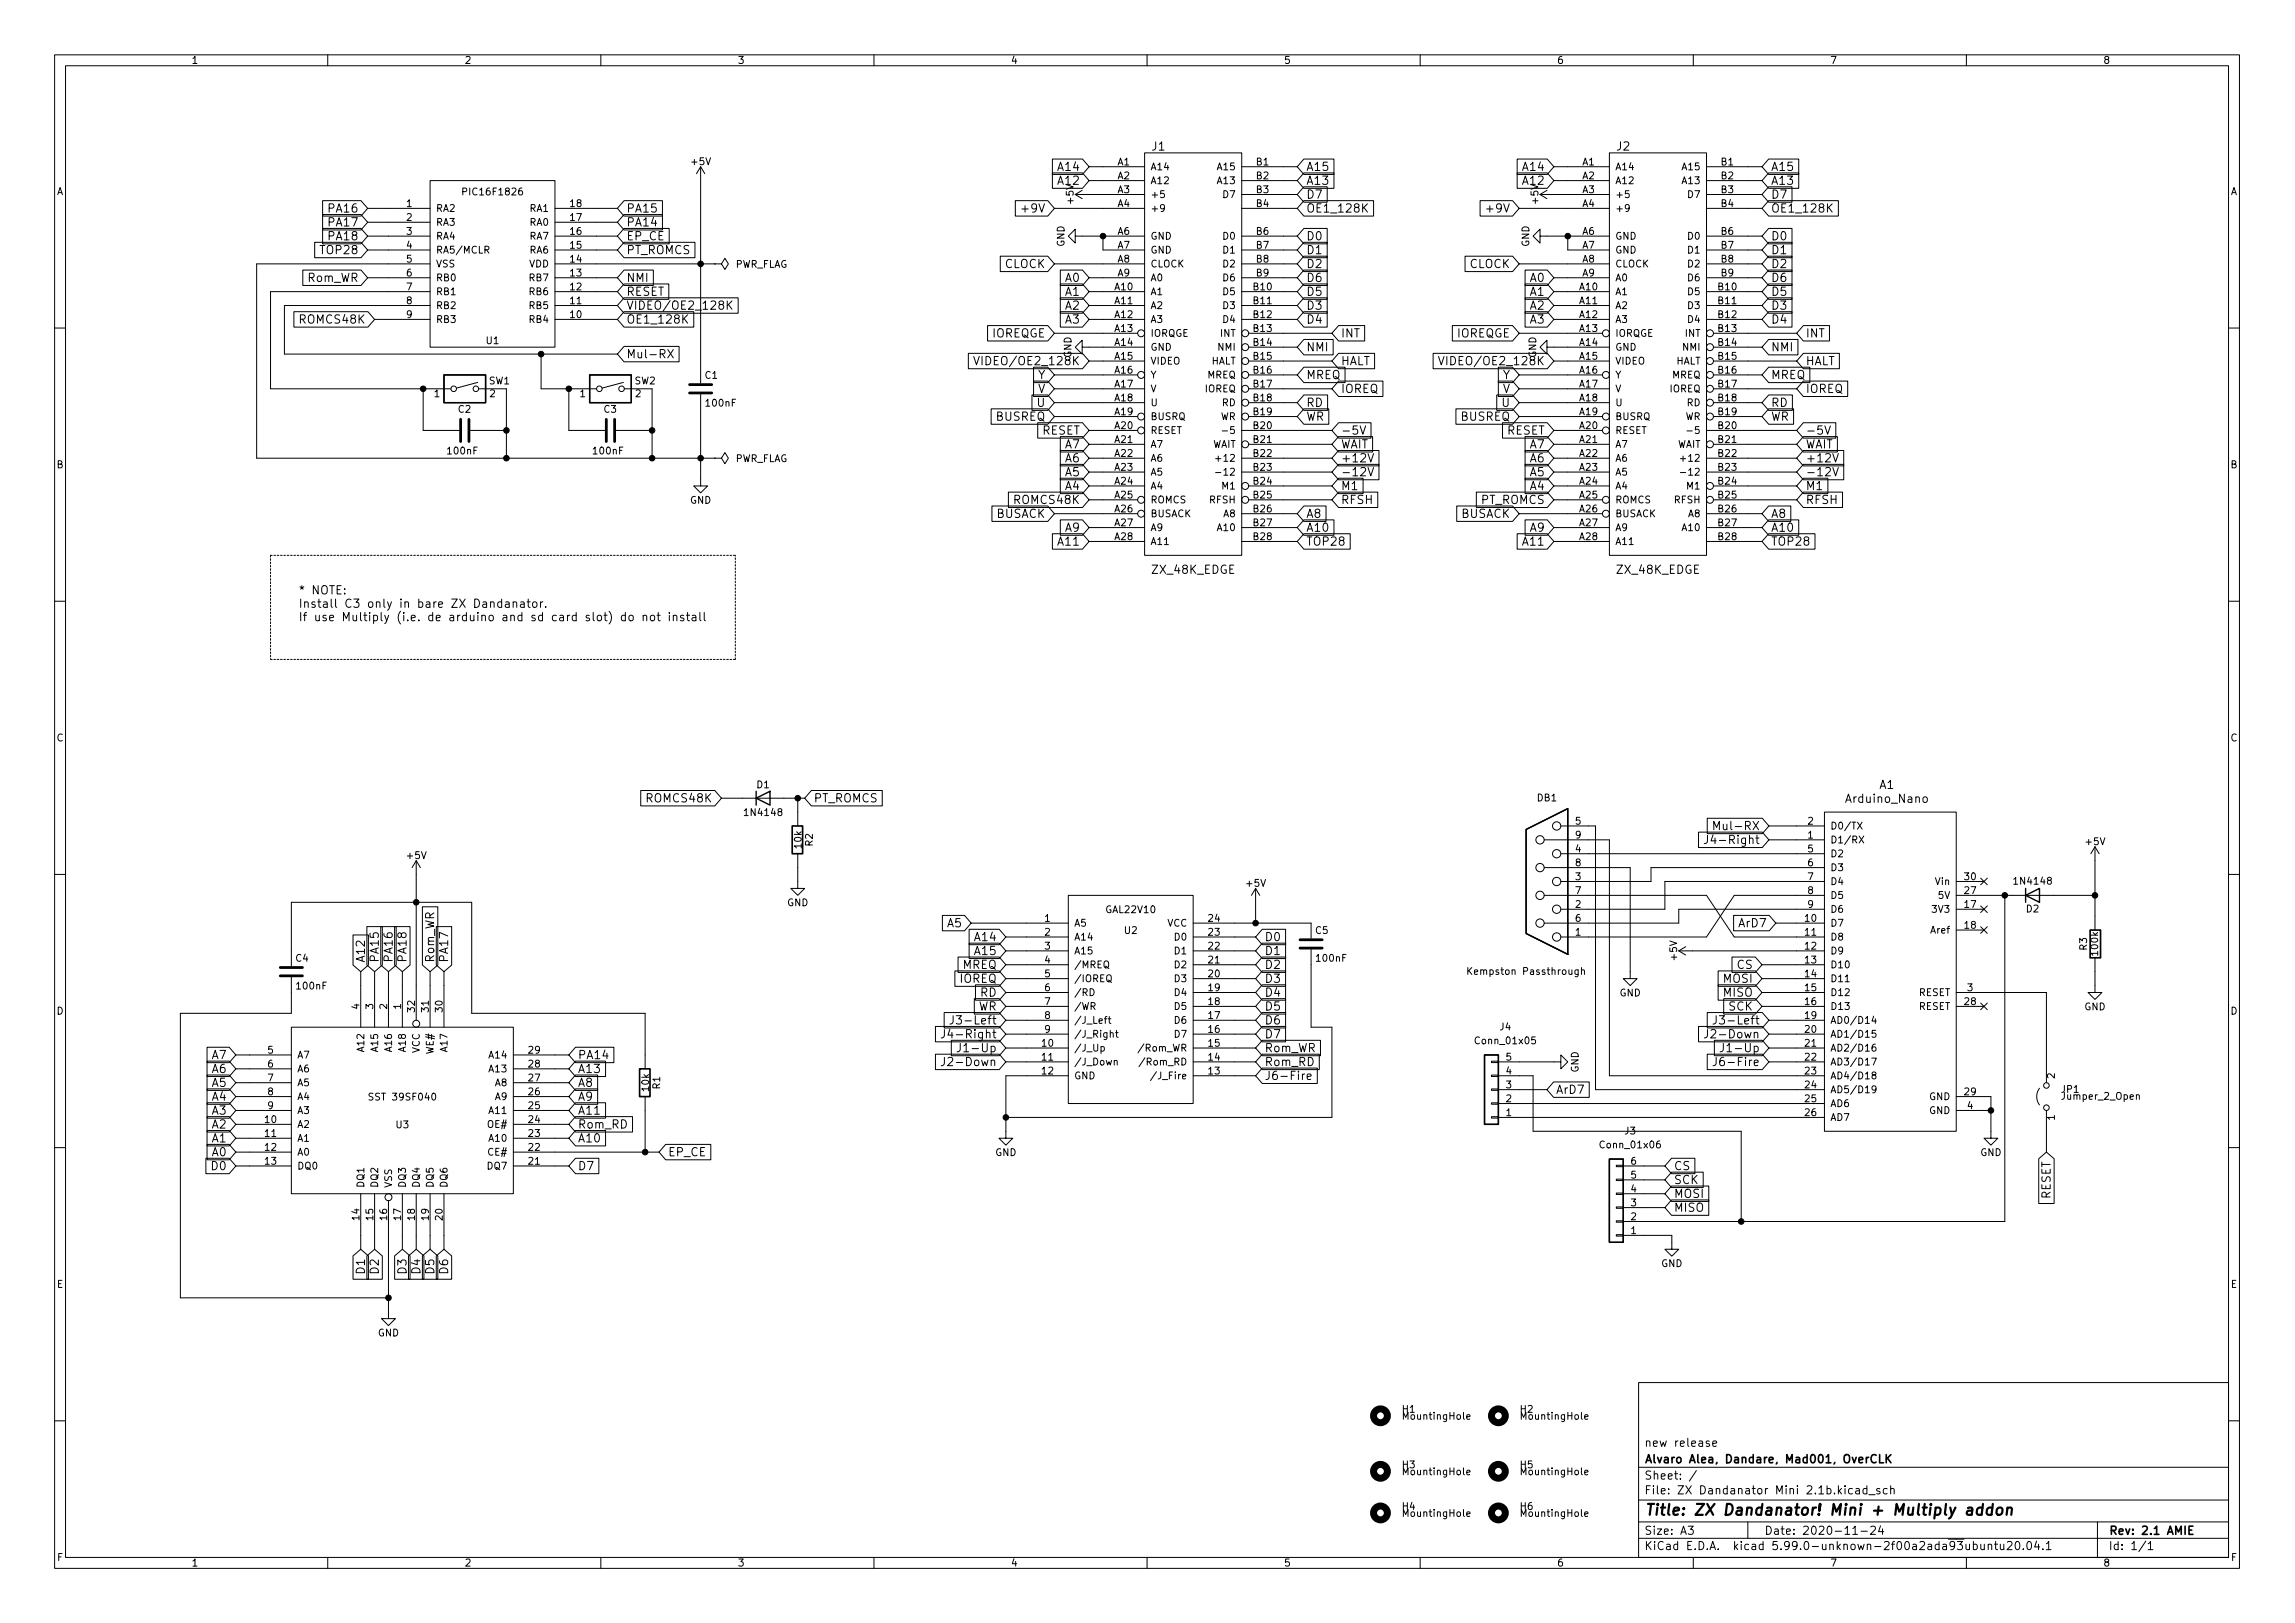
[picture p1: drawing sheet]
<svg xmlns="http://www.w3.org/2000/svg" width="420mm" height="297mm" viewBox="0 0 420 297" stroke-linecap="round" stroke-linejoin="round" font-family="sans-serif">
<defs><g id="words">
<text font-size="2.8" x="301" y="277.3">Title: ZX Dandanator! Mini + Multiply addon</text>
<g font-size="2.1">
<text x="210.9" y="27.5">J1</text>
<text x="296" y="27.5">J2</text>
<text x="193.9" y="31.3">A14</text>
<text x="193.9" y="33.8">A12</text>
<text x="239.1" y="31.3">A15</text>
<text x="239.1" y="33.8">A13</text>
<text x="279" y="31.3">A14</text>
<text x="279" y="33.8">A12</text>
<text x="324.2" y="31.3">A15</text>
<text x="324.2" y="33.8">A13</text>
<text x="60.4" y="41.4">PA17</text>
<text x="60.4" y="38.9">PA16</text>
<text x="114.6" y="41.4">PA14</text>
<text x="114.6" y="38.9">PA15</text>
<text x="187.6" y="38.9">+9V</text>
<text x="239.1" y="36.4">D7</text>
<text x="239.1" y="38.9">OE1_128K</text>
<text x="272.7" y="38.9">+9V</text>
<text x="324.2" y="38.9">OE1_128K</text>
<text x="324.2" y="36.4">D7</text>
<text x="59" y="46.5">TOP28</text>
<text x="60.4" y="44">PA18</text>
<text x="114.6" y="46.5">PT_ROMCS</text>
<text x="114.6" y="44">EP_CE</text>
<text x="239.1" y="46.5">D1</text>
<text x="239.1" y="44">D0</text>
<text x="324.2" y="44">D0</text>
<text x="324.2" y="46.5">D1</text>
<text x="56.3" y="51.6">Rom_WR</text>
<text x="114.6" y="51.6">NMI</text>
<text x="183.9" y="49.1">CLOCK</text>
<text x="195.1" y="51.6">A0</text>
<text x="239.1" y="49.1">D2</text>
<text x="239.1" y="51.6">D6</text>
<text x="269" y="49.1">CLOCK</text>
<text x="280.2" y="51.6">A0</text>
<text x="324.2" y="49.1">D2</text>
<text x="324.2" y="51.6">D6</text>
<text x="55.2" y="59.2">ROMCS48K</text>
<text x="114.6" y="56.7">VIDEO/OE2_128K</text>
<text x="114.6" y="59.2">OE1_128K</text>
<text x="114.6" y="54.1">RESET</text>
<text x="195.1" y="56.7">A2</text>
<text x="195.1" y="59.2">A3</text>
<text x="195.1" y="54.1">A1</text>
<text x="239.1" y="54.1">D5</text>
<text x="239.1" y="56.7">D3</text>
<text x="239.1" y="59.2">D4</text>
<text x="280.2" y="54.1">A1</text>
<text x="280.2" y="56.7">A2</text>
<text x="280.2" y="59.2">A3</text>
<text x="324.2" y="56.7">D3</text>
<text x="324.2" y="59.2">D4</text>
<text x="324.2" y="54.1">D5</text>
<text x="114.6" y="65.6">Mul-RX</text>
<text x="181.5" y="61.8">IOREQGE</text>
<text x="239.1" y="64.3">NMI</text>
<text x="245.4" y="61.8">INT</text>
<text x="266.6" y="61.8">IOREQGE</text>
<text x="324.2" y="64.3">NMI</text>
<text x="330.5" y="61.8">INT</text>
<text x="180.1" y="66.8">VIDEO/OE2_128K</text>
<text x="190" y="71.9">V</text>
<text x="190" y="69.4">Y</text>
<text x="239.1" y="69.4">MREQ</text>
<text x="245.4" y="66.8">HALT</text>
<text x="245.4" y="71.9">IOREQ</text>
<text x="265.2" y="66.8">VIDEO/OE2_128K</text>
<text x="275.1" y="69.4">Y</text>
<text x="275.1" y="71.9">V</text>
<text x="324.2" y="69.4">MREQ</text>
<text x="330.5" y="66.8">HALT</text>
<text x="330.5" y="71.9">IOREQ</text>
<text x="182.4" y="77">BUSREQ</text>
<text x="189.9" y="74.5">U</text>
<text x="239.1" y="77">WR</text>
<text x="239.1" y="74.5">RD</text>
<text x="267.4" y="77">BUSREQ</text>
<text x="275" y="74.5">U</text>
<text x="324.2" y="74.5">RD</text>
<text x="324.2" y="77">WR</text>
<text x="190.7" y="79.5">RESET</text>
<text x="195.1" y="82.1">A7</text>
<text x="245.4" y="79.5">-5V</text>
<text x="245.4" y="82.1">WAIT</text>
<text x="275.8" y="79.5">RESET</text>
<text x="280.2" y="82.1">A7</text>
<text x="330.5" y="82.1">WAIT</text>
<text x="330.5" y="79.5">-5V</text>
<text x="195.1" y="84.6">A6</text>
<text x="195.1" y="87.2">A5</text>
<text x="195.1" y="89.7">A4</text>
<text x="245.4" y="84.6">+12V</text>
<text x="245.4" y="87.2">-12V</text>
<text x="245.4" y="89.7">M1</text>
<text x="280.2" y="89.7">A4</text>
<text x="280.2" y="87.2">A5</text>
<text x="280.2" y="84.6">A6</text>
<text x="330.5" y="84.6">+12V</text>
<text x="330.5" y="87.2">-12V</text>
<text x="330.5" y="89.7">M1</text>
<text x="182.4" y="94.8">BUSACK</text>
<text x="186" y="92.2">ROMCS48K</text>
<text x="239.1" y="94.8">A8</text>
<text x="245.4" y="92.2">RFSH</text>
<text x="267.5" y="94.8">BUSACK</text>
<text x="271.1" y="92.2">PT_ROMCS</text>
<text x="324.2" y="94.8">A8</text>
<text x="330.5" y="92.2">RFSH</text>
<text x="193.9" y="99.9">A11</text>
<text x="195.1" y="97.3">A9</text>
<text x="239.1" y="97.3">A10</text>
<text x="239.1" y="99.9">TOP28</text>
<text x="279" y="99.9">A11</text>
<text x="280.2" y="97.3">A9</text>
<text x="324.2" y="97.3">A10</text>
<text x="324.2" y="99.9">TOP28</text>
<text x="210.9" y="105">ZX_48K_EDGE</text>
<text x="296" y="105">ZX_48K_EDGE</text>
<text x="54.6" y="108.8">* NOTE:</text>
<text x="54.6" y="111.2">Install C3 only in bare ZX Dandanator.</text>
<text x="54.6" y="113.7">If use Multiply (i.e. de arduino and sd card slot) do not install</text>
<text x="118.7" y="146.8">ROMCS48K</text>
<text x="148.9" y="146.8">PT_ROMCS</text>
<text x="338.1" y="146.9">Arduino_Nano</text>
<text x="344.1" y="144.4">A1</text>
<text x="313.8" y="154.5">J4-Right</text>
<text x="314.9" y="151.9">Mul-RX</text>
<text x="173.5" y="169.7">A5</text>
<text x="178.7" y="172.2">A14</text>
<text x="231.5" y="172.2">D0</text>
<text x="318.4" y="169.7">ArD7</text>
<text x="66.8" y="176.2" transform="rotate(-90 66.8 176.2)">A12</text>
<text x="69.3" y="176.2" transform="rotate(-90 69.3 176.2)">PA15</text>
<text x="71.9" y="176.2" transform="rotate(-90 71.9 176.2)">PA16</text>
<text x="74.4" y="176.2" transform="rotate(-90 74.4 176.2)">PA18</text>
<text x="79.5" y="176.2" transform="rotate(-90 79.5 176.2)">Rom_WR</text>
<text x="82" y="176.2" transform="rotate(-90 82 176.2)">PA17</text>
<text x="175.7" y="179.9">IOREQ</text>
<text x="176.2" y="177.3">MREQ</text>
<text x="178.7" y="174.8">A15</text>
<text x="231.5" y="174.8">D1</text>
<text x="231.5" y="179.9">D3</text>
<text x="231.5" y="177.3">D2</text>
<text x="315.6" y="179.9">MOSI</text>
<text x="318" y="177.3">CS</text>
<text x="179" y="184.9">WR</text>
<text x="179.5" y="182.4">RD</text>
<text x="231.5" y="182.4">D4</text>
<text x="231.5" y="184.9">D5</text>
<text x="315.6" y="182.4">MISO</text>
<text x="316.5" y="184.9">SCK</text>
<text x="174.1" y="190">J4-Right</text>
<text x="175.6" y="187.5">J3-Left</text>
<text x="231.5" y="190">D7</text>
<text x="231.5" y="187.5">D6</text>
<text x="313.4" y="190">J2-Down</text>
<text x="315.3" y="187.5">J3-Left</text>
<text x="38.9" y="193.8">A7</text>
<text x="38.9" y="196.4">A6</text>
<text x="105.7" y="193.8">PA14</text>
<text x="105.7" y="196.4">A13</text>
<text x="173.7" y="195.1">J2-Down</text>
<text x="176.7" y="192.6">J1-Up</text>
<text x="231.5" y="197.6">J6-Fire</text>
<text x="231.5" y="195.1">Rom_RD</text>
<text x="231.5" y="192.6">Rom_WR</text>
<text x="315.3" y="195.1">J6-Fire</text>
<text x="316.4" y="192.6">J1-Up</text>
<text x="38.9" y="198.9">A5</text>
<text x="38.9" y="201.5">A4</text>
<text x="38.9" y="204">A3</text>
<text x="105.7" y="201.5">A9</text>
<text x="105.7" y="204">A11</text>
<text x="105.7" y="198.9">A8</text>
<text x="284.8" y="200.2">ArD7</text>
<text x="38.9" y="206.5">A2</text>
<text x="38.9" y="209.1">A1</text>
<text x="105.7" y="206.5">Rom_RD</text>
<text x="105.7" y="209.1">A10</text>
<text x="38.9" y="211.6">A0</text>
<text x="38.9" y="214.2">D0</text>
<text x="105.7" y="214.2">D7</text>
<text x="122.3" y="211.6">EP_CE</text>
<text x="306.4" y="214.2">CS</text>
<text x="306.4" y="216.7">SCK</text>
<text x="306.4" y="221.8">MISO</text>
<text x="306.4" y="219.2">MOSI</text>
<text x="375.4" y="219.5" transform="rotate(-90 375.4 219.5)">RESET</text>
<text x="66.8" y="232.9" transform="rotate(-90 66.8 232.9)">D1</text>
<text x="69.3" y="232.9" transform="rotate(-90 69.3 232.9)">D2</text>
<text x="74.4" y="232.9" transform="rotate(-90 74.4 232.9)">D3</text>
<text x="77" y="232.9" transform="rotate(-90 77 232.9)">D4</text>
<text x="79.5" y="232.9" transform="rotate(-90 79.5 232.9)">D5</text>
<text x="82" y="232.9" transform="rotate(-90 82 232.9)">D6</text>
<text x="301" y="267.8">Alvaro Alea, Dandare, Mad001, OverCLK</text>
<text x="301" y="264.8">new release</text>
<text x="301" y="273.5">File: ZX Dandanator Mini 2.1b.kicad_sch</text>
<text x="301" y="270.8">Sheet: /</text>
<text x="301" y="280.9">Size: A3</text>
<text x="323" y="280.9">Date: 2020-11-24</text>
<text x="386" y="280.9">Rev: 2.1 AMIE</text>
<text x="301" y="283.7">KiCad E.D.A. kicad 5.99.0-unknown-2f00a2ada~93~ubuntu20.04.1</text>
<text x="386" y="283.7">Id: 1/1</text>
</g>
<g font-size="1.8">
<text x="35" y="11.7">1</text>
<text x="85" y="11.7">2</text>
<text x="135" y="11.7">3</text>
<text x="185" y="11.7">4</text>
<text x="235" y="11.7">5</text>
<text x="285" y="11.7">6</text>
<text x="335" y="11.7">7</text>
<text x="385" y="11.7">8</text>
<text x="10.3" y="35.7">A</text>
<text x="85.2" y="35.7">PIC16F1826</text>
<text x="126.7" y="30.2">+5V</text>
<text x="204.6" y="30.3">A1</text>
<text x="204.6" y="32.8">A2</text>
<text x="204.6" y="35.3">A3</text>
<text x="210.6" y="31.2">A14</text>
<text x="210.6" y="33.7">A12</text>
<text x="223.1" y="31.2">A15</text>
<text x="223.1" y="33.7">A13</text>
<text x="230" y="30.3">B1</text>
<text x="230" y="32.8">B2</text>
<text x="230" y="35.3">B3</text>
<text x="289.7" y="30.3">A1</text>
<text x="289.7" y="32.8">A2</text>
<text x="289.7" y="35.3">A3</text>
<text x="295.7" y="31.2">A14</text>
<text x="295.7" y="33.7">A12</text>
<text x="308.2" y="31.2">A15</text>
<text x="308.2" y="33.7">A13</text>
<text x="315.1" y="30.3">B1</text>
<text x="315.1" y="32.8">B2</text>
<text x="315.1" y="35.3">B3</text>
<text x="408.3" y="35.7">A</text>
<text x="74.4" y="37.9">1</text>
<text x="74.4" y="40.4">2</text>
<text x="79.8" y="38.8">RA2</text>
<text x="79.8" y="41.3">RA3</text>
<text x="97" y="41.3">RA0</text>
<text x="97" y="38.8">RA1</text>
<text x="104.4" y="40.4">17</text>
<text x="104.4" y="37.9">18</text>
<text x="196.5" y="37.2" transform="rotate(-90 196.5 37.2)">+5V</text>
<text x="204.6" y="37.9">A4</text>
<text x="210.6" y="36.2">+5</text>
<text x="210.6" y="38.8">+9</text>
<text x="224.1" y="36.2">D7</text>
<text x="230" y="37.9">B4</text>
<text x="281.6" y="37.2" transform="rotate(-90 281.6 37.2)">+5V</text>
<text x="289.7" y="37.9">A4</text>
<text x="295.7" y="36.2">+5</text>
<text x="295.7" y="38.8">+9</text>
<text x="309.1" y="36.2">D7</text>
<text x="315.1" y="37.9">B4</text>
<text x="74.4" y="43">3</text>
<text x="74.4" y="45.5">4</text>
<text x="79.8" y="43.9">RA4</text>
<text x="79.8" y="46.4">RA5/MCLR</text>
<text x="97" y="46.4">RA6</text>
<text x="97" y="43.9">RA7</text>
<text x="104.4" y="45.5">15</text>
<text x="104.4" y="43">16</text>
<text x="194.9" y="45.2" transform="rotate(-90 194.9 45.2)">GND</text>
<text x="204.6" y="43">A6</text>
<text x="204.6" y="45.5">A7</text>
<text x="210.6" y="43.9">GND</text>
<text x="210.6" y="46.4">GND</text>
<text x="224.1" y="43.9">D0</text>
<text x="224.1" y="46.4">D1</text>
<text x="230" y="43">B6</text>
<text x="230" y="45.5">B7</text>
<text x="280" y="45.2" transform="rotate(-90 280 45.2)">GND</text>
<text x="289.7" y="43">A6</text>
<text x="289.7" y="45.5">A7</text>
<text x="295.7" y="43.9">GND</text>
<text x="295.7" y="46.4">GND</text>
<text x="309.1" y="43.9">D0</text>
<text x="309.1" y="46.4">D1</text>
<text x="315.1" y="43">B6</text>
<text x="315.1" y="45.5">B7</text>
<text x="74.4" y="48">5</text>
<text x="74.4" y="50.6">6</text>
<text x="74.4" y="53.1">7</text>
<text x="79.8" y="48.9">VSS</text>
<text x="79.8" y="51.5">RB0</text>
<text x="96.9" y="48.9">VDD</text>
<text x="97" y="51.5">RB7</text>
<text x="104.4" y="53.1">12</text>
<text x="104.4" y="50.6">13</text>
<text x="104.4" y="48">14</text>
<text x="134.5" y="49">PWR_FLAG</text>
<text x="204.1" y="53.1">A10</text>
<text x="204.6" y="48">A8</text>
<text x="204.6" y="50.6">A9</text>
<text x="210.6" y="48.9">CLOCK</text>
<text x="210.6" y="51.5">A0</text>
<text x="224.1" y="48.9">D2</text>
<text x="224.1" y="51.5">D6</text>
<text x="229.5" y="53.1">B10</text>
<text x="230" y="48">B8</text>
<text x="230" y="50.6">B9</text>
<text x="289.2" y="53.1">A10</text>
<text x="289.7" y="48">A8</text>
<text x="289.7" y="50.6">A9</text>
<text x="295.7" y="48.9">CLOCK</text>
<text x="295.7" y="51.5">A0</text>
<text x="309.1" y="48.9">D2</text>
<text x="309.1" y="51.5">D6</text>
<text x="314.6" y="53.1">B10</text>
<text x="315.1" y="48">B8</text>
<text x="315.1" y="50.6">B9</text>
<text x="74.4" y="55.7">8</text>
<text x="74.4" y="58.2">9</text>
<text x="79.8" y="54">RB1</text>
<text x="79.8" y="56.6">RB2</text>
<text x="79.8" y="59.1">RB3</text>
<text x="97" y="59.1">RB4</text>
<text x="97" y="56.6">RB5</text>
<text x="97" y="54">RB6</text>
<text x="104.4" y="58.2">10</text>
<text x="104.4" y="55.7">11</text>
<text x="204.1" y="55.7">A11</text>
<text x="204.1" y="58.2">A12</text>
<text x="210.6" y="54">A1</text>
<text x="210.6" y="56.6">A2</text>
<text x="210.6" y="59.1">A3</text>
<text x="224.1" y="54">D5</text>
<text x="224.1" y="56.6">D3</text>
<text x="224.1" y="59.1">D4</text>
<text x="229.5" y="55.7">B11</text>
<text x="229.5" y="58.2">B12</text>
<text x="289.2" y="55.7">A11</text>
<text x="289.2" y="58.2">A12</text>
<text x="295.7" y="54">A1</text>
<text x="295.7" y="56.6">A2</text>
<text x="295.7" y="59.1">A3</text>
<text x="309.1" y="54">D5</text>
<text x="309.1" y="56.6">D3</text>
<text x="309.1" y="59.1">D4</text>
<text x="314.6" y="55.7">B11</text>
<text x="314.6" y="58.2">B12</text>
<text x="89" y="63">U1</text>
<text x="196.1" y="65.5" transform="rotate(-90 196.1 65.5)">GND</text>
<text x="204.1" y="60.7">A13</text>
<text x="204.1" y="63.3">A14</text>
<text x="204.1" y="65.8">A15</text>
<text x="210.6" y="61.6">IORQGE</text>
<text x="210.6" y="64.2">GND</text>
<text x="223.1" y="64.2">NMI</text>
<text x="223.5" y="61.6">INT</text>
<text x="229.5" y="60.7">B13</text>
<text x="229.5" y="63.3">B14</text>
<text x="229.5" y="65.8">B15</text>
<text x="281.2" y="65.5" transform="rotate(-90 281.2 65.5)">GND</text>
<text x="289.2" y="60.7">A13</text>
<text x="289.2" y="63.3">A14</text>
<text x="289.2" y="65.8">A15</text>
<text x="295.7" y="61.6">IORQGE</text>
<text x="295.7" y="64.2">GND</text>
<text x="308.2" y="64.2">NMI</text>
<text x="308.6" y="61.6">INT</text>
<text x="314.6" y="60.7">B13</text>
<text x="314.6" y="63.3">B14</text>
<text x="314.6" y="65.8">B15</text>
<text x="89.5" y="70.3">SW1</text>
<text x="116.2" y="70.3">SW2</text>
<text x="129.1" y="69.3">C1</text>
<text x="204.1" y="68.4">A16</text>
<text x="204.1" y="70.9">A17</text>
<text x="210.6" y="66.7">VIDEO</text>
<text x="210.6" y="69.3">Y</text>
<text x="210.6" y="71.8">V</text>
<text x="220.6" y="71.8">IOREQ</text>
<text x="221" y="69.3">MREQ</text>
<text x="221.6" y="66.7">HALT</text>
<text x="229.5" y="68.4">B16</text>
<text x="229.5" y="70.9">B17</text>
<text x="289.2" y="68.4">A16</text>
<text x="289.2" y="70.9">A17</text>
<text x="295.7" y="66.7">VIDEO</text>
<text x="295.7" y="69.3">Y</text>
<text x="295.7" y="71.8">V</text>
<text x="305.7" y="71.8">IOREQ</text>
<text x="306.1" y="69.3">MREQ</text>
<text x="306.7" y="66.7">HALT</text>
<text x="314.6" y="68.4">B16</text>
<text x="314.6" y="70.9">B17</text>
<text x="79.5" y="72.7">1</text>
<text x="83.9" y="75.5">C2</text>
<text x="89.7" y="72.7">2</text>
<text x="106.2" y="72.7">1</text>
<text x="110.6" y="75.5">C3</text>
<text x="116.3" y="72.7">2</text>
<text x="129.4" y="74.4">100nF</text>
<text x="204.1" y="73.4">A18</text>
<text x="204.1" y="76">A19</text>
<text x="210.6" y="74.3">U</text>
<text x="210.6" y="76.9">BUSRQ</text>
<text x="223.4" y="76.9">WR</text>
<text x="223.8" y="74.3">RD</text>
<text x="229.5" y="73.4">B18</text>
<text x="229.5" y="76">B19</text>
<text x="289.2" y="73.4">A18</text>
<text x="289.2" y="76">A19</text>
<text x="295.7" y="74.3">U</text>
<text x="295.7" y="76.9">BUSRQ</text>
<text x="308.5" y="76.9">WR</text>
<text x="308.8" y="74.3">RD</text>
<text x="314.6" y="73.4">B18</text>
<text x="314.6" y="76">B19</text>
<text x="82.1" y="83.2">100nF</text>
<text x="108.7" y="83.2">100nF</text>
<text x="204.1" y="78.5">A20</text>
<text x="204.1" y="81.1">A21</text>
<text x="204.1" y="83.6">A22</text>
<text x="210.6" y="79.4">RESET</text>
<text x="210.6" y="82">A7</text>
<text x="221.8" y="82">WAIT</text>
<text x="229.5" y="78.5">B20</text>
<text x="229.5" y="81.1">B21</text>
<text x="229.5" y="83.6">B22</text>
<text x="289.2" y="78.5">A20</text>
<text x="289.2" y="81.1">A21</text>
<text x="289.2" y="83.6">A22</text>
<text x="295.7" y="79.4">RESET</text>
<text x="295.7" y="82">A7</text>
<text x="306.9" y="82">WAIT</text>
<text x="314.6" y="78.5">B20</text>
<text x="314.6" y="81.1">B21</text>
<text x="314.6" y="83.6">B22</text>
<text x="10.3" y="85.7">B</text>
<text x="134.5" y="84.6">PWR_FLAG</text>
<text x="204.1" y="86.1">A23</text>
<text x="204.1" y="88.7">A24</text>
<text x="210.6" y="84.5">A6</text>
<text x="210.6" y="87">A5</text>
<text x="210.6" y="89.6">A4</text>
<text x="223.3" y="84.5">+12</text>
<text x="223.8" y="87">-12</text>
<text x="223.9" y="89.6">M1</text>
<text x="229.5" y="86.1">B23</text>
<text x="229.5" y="88.7">B24</text>
<text x="289.2" y="86.1">A23</text>
<text x="289.2" y="88.7">A24</text>
<text x="295.7" y="84.5">A6</text>
<text x="295.7" y="87">A5</text>
<text x="295.7" y="89.6">A4</text>
<text x="308.4" y="84.5">+12</text>
<text x="308.8" y="87">-12</text>
<text x="308.9" y="89.6">M1</text>
<text x="314.6" y="86.1">B23</text>
<text x="314.6" y="88.7">B24</text>
<text x="408.3" y="85.7">B</text>
<text x="126.3" y="92.2">GND</text>
<text x="204.1" y="91.2">A25</text>
<text x="204.1" y="93.8">A26</text>
<text x="210.6" y="92.1">ROMCS</text>
<text x="210.6" y="94.7">BUSACK</text>
<text x="221.5" y="92.1">RFSH</text>
<text x="224.1" y="94.7">A8</text>
<text x="229.5" y="91.2">B25</text>
<text x="229.5" y="93.8">B26</text>
<text x="289.2" y="91.2">A25</text>
<text x="289.2" y="93.8">A26</text>
<text x="295.7" y="92.1">ROMCS</text>
<text x="295.7" y="94.7">BUSACK</text>
<text x="306.6" y="92.1">RFSH</text>
<text x="309.1" y="94.7">A8</text>
<text x="314.6" y="91.2">B25</text>
<text x="314.6" y="93.8">B26</text>
<text x="204.1" y="96.3">A27</text>
<text x="204.1" y="98.8">A28</text>
<text x="210.6" y="97.2">A9</text>
<text x="210.6" y="99.7">A11</text>
<text x="223.1" y="97.2">A10</text>
<text x="229.5" y="96.3">B27</text>
<text x="229.5" y="98.8">B28</text>
<text x="289.2" y="96.3">A27</text>
<text x="289.2" y="98.8">A28</text>
<text x="295.7" y="97.2">A9</text>
<text x="295.7" y="99.7">A11</text>
<text x="308.2" y="97.2">A10</text>
<text x="314.6" y="96.3">B27</text>
<text x="314.6" y="98.8">B28</text>
<text x="10.3" y="135.7">C</text>
<text x="408.3" y="135.7">C</text>
<text x="136.6" y="149.3">1N4148</text>
<text x="138.6" y="144.3">D1</text>
<text x="281.4" y="146.7">DB1</text>
<text x="146.8" y="155.2" transform="rotate(-90 146.8 155.2)">10k</text>
<text x="148.8" y="154.8" transform="rotate(-90 148.8 154.8)">R2</text>
<text x="288.4" y="156">4</text>
<text x="288.4" y="150.9">5</text>
<text x="288.4" y="153.5">9</text>
<text x="331" y="153.5">1</text>
<text x="331" y="150.9">2</text>
<text x="331" y="156">5</text>
<text x="335" y="154.3">D1/RX</text>
<text x="335" y="151.8">D0/TX</text>
<text x="381.9" y="154.7">+5V</text>
<text x="74.6" y="157.2">+5V</text>
<text x="288.4" y="161.1">3</text>
<text x="288.4" y="158.5">8</text>
<text x="331" y="158.5">6</text>
<text x="331" y="161.1">7</text>
<text x="335" y="156.9">D2</text>
<text x="335" y="159.4">D3</text>
<text x="335" y="162">D4</text>
<text x="354.4" y="162">Vin</text>
<text x="359.7" y="161.1">30</text>
<text x="369" y="161.9">1N4148</text>
<text x="144.1" y="165.8">GND</text>
<text x="202.6" y="167.1">GAL22V10</text>
<text x="228.3" y="162.3">+5V</text>
<text x="288.4" y="166.2">2</text>
<text x="288.4" y="163.6">7</text>
<text x="331" y="163.6">8</text>
<text x="331" y="166.2">9</text>
<text x="335" y="164.5">D5</text>
<text x="335" y="167">D6</text>
<text x="354" y="167">3V3</text>
<text x="355" y="164.5">5V</text>
<text x="359.7" y="166.2">17</text>
<text x="359.7" y="163.6">27</text>
<text x="371" y="167">D2</text>
<text x="191.3" y="168.7">1</text>
<text x="191.3" y="171.2">2</text>
<text x="191.3" y="173.8">3</text>
<text x="196.6" y="169.6">A5</text>
<text x="196.6" y="172.1">A14</text>
<text x="205.9" y="170.9">U2</text>
<text x="213.7" y="169.6">VCC</text>
<text x="215.2" y="172.1">D0</text>
<text x="221.3" y="173.8">22</text>
<text x="221.3" y="171.2">23</text>
<text x="221.3" y="168.7">24</text>
<text x="240.9" y="170.9">C5</text>
<text x="288.4" y="171.2">1</text>
<text x="288.4" y="168.7">6</text>
<text x="330.5" y="168.7">10</text>
<text x="330.5" y="171.2">11</text>
<text x="330.5" y="173.8">12</text>
<text x="335" y="169.6">D7</text>
<text x="335" y="172.1">D8</text>
<text x="353.6" y="170.9">Aref</text>
<text x="359.7" y="170">18</text>
<text x="382.1" y="173.9" transform="rotate(-90 382.1 173.9)">R3</text>
<text x="54.2" y="176">C4</text>
<text x="191.3" y="176.3">4</text>
<text x="191.3" y="178.9">5</text>
<text x="196.6" y="174.7">A15</text>
<text x="196.6" y="177.2">/MREQ</text>
<text x="196.6" y="179.7">/IOREQ</text>
<text x="215.2" y="179.7">D3</text>
<text x="215.2" y="177.2">D2</text>
<text x="215.2" y="174.7">D1</text>
<text x="221.3" y="178.9">20</text>
<text x="221.3" y="176.3">21</text>
<text x="241.1" y="176">100nF</text>
<text x="269.4" y="178.4">Kempston Passthrough</text>
<text x="307" y="175.6" transform="rotate(-90 307 175.6)">+5V</text>
<text x="330.5" y="176.3">13</text>
<text x="330.5" y="178.9">14</text>
<text x="335" y="174.7">D9</text>
<text x="335" y="177.2">D10</text>
<text x="335" y="179.7">D11</text>
<text x="384.1" y="174.7" transform="rotate(-90 384.1 174.7)">100k</text>
<text x="10.3" y="185.7">D</text>
<text x="54.4" y="181.1">100nF</text>
<text x="65.8" y="184.7" transform="rotate(-90 65.8 184.7)">4</text>
<text x="68.3" y="184.7" transform="rotate(-90 68.3 184.7)">3</text>
<text x="70.9" y="184.7" transform="rotate(-90 70.9 184.7)">2</text>
<text x="73.4" y="184.7" transform="rotate(-90 73.4 184.7)">1</text>
<text x="75.9" y="185.2" transform="rotate(-90 75.9 185.2)">32</text>
<text x="78.5" y="185.2" transform="rotate(-90 78.5 185.2)">31</text>
<text x="81" y="185.2" transform="rotate(-90 81 185.2)">30</text>
<text x="191.3" y="181.4">6</text>
<text x="191.3" y="183.9">7</text>
<text x="196.6" y="182.3">/RD</text>
<text x="196.6" y="184.8">/WR</text>
<text x="215.2" y="184.8">D5</text>
<text x="215.2" y="182.3">D4</text>
<text x="221.3" y="183.9">18</text>
<text x="221.3" y="181.4">19</text>
<text x="296.5" y="182.4">GND</text>
<text x="330.5" y="181.4">15</text>
<text x="330.5" y="183.9">16</text>
<text x="335" y="182.3">D12</text>
<text x="335" y="184.8">D13</text>
<text x="351.2" y="182.3">RESET</text>
<text x="351.2" y="184.8">RESET</text>
<text x="359.7" y="183.9">28</text>
<text x="360.2" y="181.4">3</text>
<text x="381.6" y="184.9">GND</text>
<text x="408.3" y="185.7">D</text>
<text x="190.8" y="191.6">10</text>
<text x="191.3" y="186.5">8</text>
<text x="191.3" y="189">9</text>
<text x="196.6" y="187.4">/J_Left</text>
<text x="196.6" y="189.9">/J_Right</text>
<text x="215.2" y="189.9">D7</text>
<text x="215.2" y="187.4">D6</text>
<text x="221.3" y="191.6">15</text>
<text x="221.3" y="189">16</text>
<text x="221.3" y="186.5">17</text>
<text x="270.4" y="191.1">Conn_01x05</text>
<text x="274.6" y="188.6">J4</text>
<text x="330.5" y="189">20</text>
<text x="330.5" y="191.6">21</text>
<text x="330.5" y="186.5">19</text>
<text x="335" y="189.9">AD1/D15</text>
<text x="335" y="187.4">AD0/D14</text>
<text x="49" y="192.8">5</text>
<text x="49" y="195.4">6</text>
<text x="49" y="197.9">7</text>
<text x="54.4" y="193.7">A7</text>
<text x="54.4" y="196.3">A6</text>
<text x="66.7" y="192.3" transform="rotate(-90 66.7 192.3)">A12</text>
<text x="69.2" y="192.3" transform="rotate(-90 69.2 192.3)">A15</text>
<text x="71.8" y="192.3" transform="rotate(-90 71.8 192.3)">A16</text>
<text x="74.3" y="192.3" transform="rotate(-90 74.3 192.3)">A18</text>
<text x="76.8" y="192.7" transform="rotate(-90 76.8 192.7)">VCC</text>
<text x="79.4" y="192.8" transform="rotate(-90 79.4 192.8)">WE#</text>
<text x="81.9" y="192.3" transform="rotate(-90 81.9 192.3)">A17</text>
<text x="89.7" y="196.3">A13</text>
<text x="89.7" y="193.7">A14</text>
<text x="96.8" y="197.9">27</text>
<text x="96.8" y="195.4">28</text>
<text x="96.8" y="192.8">29</text>
<text x="190.8" y="194.1">11</text>
<text x="190.8" y="196.6">12</text>
<text x="196.6" y="192.4">/J_Up</text>
<text x="196.6" y="195">/J_Down</text>
<text x="196.6" y="197.5">GND</text>
<text x="209.1" y="192.4">/Rom_WR</text>
<text x="209.5" y="195">/Rom_RD</text>
<text x="211.7" y="197.5">/J_Fire</text>
<text x="221.3" y="196.6">13</text>
<text x="221.3" y="194.1">14</text>
<text x="275.7" y="196.6">4</text>
<text x="275.7" y="194.1">5</text>
<text x="289" y="196.3" transform="rotate(-90 289 196.3)">GND</text>
<text x="330.5" y="194.1">22</text>
<text x="330.5" y="196.6">23</text>
<text x="335" y="192.4">AD2/D16</text>
<text x="335" y="195">AD3/D17</text>
<text x="335" y="197.5">AD4/D18</text>
<text x="376.2" y="197.4" transform="rotate(-90 376.2 197.4)">2</text>
<text x="49" y="200.4">8</text>
<text x="49" y="203">9</text>
<text x="54.4" y="198.8">A5</text>
<text x="54.4" y="201.3">A4</text>
<text x="54.4" y="203.9">A3</text>
<text x="68.1" y="201.4">SST 39SF040</text>
<text x="89.7" y="203.9">A11</text>
<text x="90.7" y="201.3">A9</text>
<text x="90.7" y="198.8">A8</text>
<text x="96.8" y="203">25</text>
<text x="96.8" y="200.4">26</text>
<text x="118.8" y="199.6" transform="rotate(-90 118.8 199.6)">10k</text>
<text x="120.8" y="199.3" transform="rotate(-90 120.8 199.3)">R1</text>
<text x="275.7" y="201.7">2</text>
<text x="275.7" y="199.2">3</text>
<text x="330.5" y="199.2">24</text>
<text x="330.5" y="201.7">25</text>
<text x="335" y="200.1">AD5/D19</text>
<text x="335" y="202.6">AD6</text>
<text x="353.2" y="203.9">GND</text>
<text x="353.2" y="201.3">GND</text>
<text x="359.7" y="200.4">29</text>
<text x="360.2" y="203">4</text>
<text x="377.4" y="200">JP1</text>
<text x="377.7" y="201.3">Jumper_2_Open</text>
<text x="48.5" y="205.5">10</text>
<text x="48.5" y="208.1">11</text>
<text x="54.4" y="206.4">A2</text>
<text x="54.4" y="209">A1</text>
<text x="72.5" y="206.5">U3</text>
<text x="89.4" y="206.4">OE#</text>
<text x="89.7" y="209">A10</text>
<text x="96.8" y="208.1">23</text>
<text x="96.8" y="205.5">24</text>
<text x="275.7" y="204.3">1</text>
<text x="297.5" y="207.6">J3</text>
<text x="330.5" y="204.3">26</text>
<text x="335" y="205.1">AD7</text>
<text x="376.2" y="205" transform="rotate(-90 376.2 205)">1</text>
<text x="48.5" y="210.6">12</text>
<text x="48.5" y="213.1">13</text>
<text x="54.4" y="211.5">A0</text>
<text x="54.4" y="214">DQ0</text>
<text x="89.3" y="214">DQ7</text>
<text x="89.5" y="211.5">CE#</text>
<text x="96.8" y="213.1">21</text>
<text x="96.8" y="210.6">22</text>
<text x="182.2" y="211.6">GND</text>
<text x="293.2" y="210.2">Conn_01x06</text>
<text x="298.6" y="215.7">5</text>
<text x="298.6" y="213.1">6</text>
<text x="362.5" y="211.6">GND</text>
<text x="66.7" y="217.5" transform="rotate(-90 66.7 217.5)">DQ1</text>
<text x="69.2" y="217.5" transform="rotate(-90 69.2 217.5)">DQ2</text>
<text x="71.8" y="217.5" transform="rotate(-90 71.8 217.5)">VSS</text>
<text x="74.3" y="217.5" transform="rotate(-90 74.3 217.5)">DQ3</text>
<text x="76.8" y="217.5" transform="rotate(-90 76.8 217.5)">DQ4</text>
<text x="79.4" y="217.5" transform="rotate(-90 79.4 217.5)">DQ5</text>
<text x="81.9" y="217.5" transform="rotate(-90 81.9 217.5)">DQ6</text>
<text x="298.6" y="220.8">3</text>
<text x="298.6" y="218.2">4</text>
<text x="65.8" y="223.3" transform="rotate(-90 65.8 223.3)">14</text>
<text x="68.3" y="223.3" transform="rotate(-90 68.3 223.3)">15</text>
<text x="70.9" y="223.3" transform="rotate(-90 70.9 223.3)">16</text>
<text x="73.4" y="223.3" transform="rotate(-90 73.4 223.3)">17</text>
<text x="75.9" y="223.3" transform="rotate(-90 75.9 223.3)">18</text>
<text x="78.5" y="223.3" transform="rotate(-90 78.5 223.3)">19</text>
<text x="81" y="223.3" transform="rotate(-90 81 223.3)">20</text>
<text x="298.6" y="225.8">1</text>
<text x="298.6" y="223.3">2</text>
<text x="304.1" y="231.9">GND</text>
<text x="10.4" y="235.7">E</text>
<text x="408.4" y="235.7">E</text>
<text x="69.2" y="244.6">GND</text>
<text x="256.8" y="258.6">H1</text>
<text x="257.1" y="259.8">MountingHole</text>
<text x="278.3" y="258.6">H2</text>
<text x="278.7" y="259.8">MountingHole</text>
<text x="256.8" y="268.7">H3</text>
<text x="257.1" y="270">MountingHole</text>
<text x="278.3" y="268.7">H5</text>
<text x="278.7" y="270">MountingHole</text>
<text x="256.8" y="276.3">H4</text>
<text x="257.1" y="277.6">MountingHole</text>
<text x="278.3" y="276.3">H6</text>
<text x="278.7" y="277.6">MountingHole</text>
<text x="10.4" y="285.7">F</text>
<text x="35" y="286.7">1</text>
<text x="85" y="286.7">2</text>
<text x="135" y="286.7">3</text>
<text x="185" y="286.7">4</text>
<text x="235" y="286.7">5</text>
<text x="285" y="286.7">6</text>
<text x="335" y="286.7">7</text>
<text x="385" y="286.7">8</text>
<text x="408.4" y="285.7">F</text>
</g>
</g></defs>
<g fill="none" stroke="#000" stroke-width=".18">
<path d="M10 10h400v277h-400zM12 12h396v273h-396zM60 10v2M110 10v2M160 10v2M210 10v2M260 10v2M310 10v2M360 10v2M59.1 39.3h7l1.2 1.4-1.2 1.4h-7zM59.1 36.7h7l1.2 1.4-1.2 1.4h-7zM67.3 38.1h11.4"/>
<path d="M78.7 33.1h22.9v30.4h-22.9zM84.7 35.1l.6-.1 .2-.2-.1-.3-.7-.1v1.3M101.6 38.1h11.4M114.2 39.3h7.1v2.8h-7.1l-1.2-1.4zM114.2 36.7h7.1v2.8h-7.1l-1.2-1.4zM128.3 30.5v39.6M128.3 30.5l-.8 1.3M128.3 30.5l.7 1.3M185.9 36.7h5.9l1.2 1.4-1.2 1.4h-5.9zM192.7 29.1h5.5l1.2 1.4-1.2 1.4h-5.5zM192.7 31.6h5.5l1.2 1.5-1.2 1.4h-5.5zM193 38.1h16.5"/>
<path d="M196.8 35.6h12.7M196.8 35.6l1.3 .8M198.1 34.8l-1.3 .8M199.4 30.5h10.1M199.4 33.1h10.1M209.5 28h17.8v73.6h-17.8zM213.1 34.9h-.6v.6l.1-.1h.5l.1 .2-.1 .5-.2 .1-.4-.1M213.2 38l-.3 .2h-.3l-.1-.2v-.3l.2-.3h.2l.3 .3a.84 .84 0 0 1-.4 1h-.2M227.3 38.1h10.2M227.3 35.6h10.2M227.3 30.5h10.2M227.3 33.1h10.2"/>
<path d="M238.7 34.2h4.3v2.8h-4.3l-1.2-1.4zM238.7 29.1h5.5v2.8h-5.5l-1.2-1.4zM238.7 31.6h5.5v2.9h-5.5l-1.2-1.4zM238.7 36.7h12.8v2.8h-12.8l-1.2-1.4zM249.7 38l.6 .8M250.3 37.3l-.8 .9M271 36.7h5.9l1.2 1.4-1.2 1.4h-5.9zM277.8 29.1h5.5l1.2 1.4-1.2 1.4h-5.5zM277.8 31.6h5.5l1.2 1.5-1.2 1.4h-5.5zM278.1 38.1h16.5M281.9 35.6l1.3 .8M281.9 35.6h12.7"/>
<path d="M283.2 34.8l-1.3 .8M284.5 30.5h10.1M284.5 33.1h10.1M294.6 28h17.8v73.6h-17.8zM298.2 34.9h-.6l-.1 .6 .2-.1h.5l.1 .2-.1 .5-.2 .1-.5-.1M298.3 38l-.3 .2h-.2l-.3-.2v-.3l.3-.3h.2l.3 .3a.85 .85 0 0 1-.4 1h-.2M312.4 38.1h10.2M312.4 35.6h10.2M312.4 30.5h10.2M312.4 33.1h10.2M323.8 36.7h12.8v2.8h-12.8l-1.2-1.4zM323.8 29.1h5.5v2.8h-5.5l-1.2-1.4z"/>
<path d="M323.8 31.6h5.5v2.9h-5.5l-1.2-1.4zM323.8 34.2h4.3v2.8h-4.3l-1.2-1.4zM334.8 38l.6 .8M335.4 37.3l-.8 .9M53.8 57h13.6l1.2 1.5-1.2 1.4h-13.6zM55.4 49.4h10.7l1.2 1.4-1.2 1.4h-10.7zM57.6 44.3h8.5l1.2 1.5-1.2 1.4h-8.5zM59.1 41.8h7l1.2 1.4-1.2 1.4h-7zM67.3 40.7h11.4M67.3 43.2h11.4M67.3 45.8h11.4M67.3 50.8h11.4"/>
<path d="M68.6 58.5h10.1M78.7 53.4h-29.2v17.8h33M78.7 48.3h-31.7v35.6h83.8M78.7 55.9h-26.6v8.9h60.9M88.8 45.7h.6l.1-.2-.1-.3-.6-.1v1.2M89.1 45.7l.4 .6M101.6 40.7h11.4M101.6 43.2h11.4M101.6 45.8h11.4M101.6 48.3h29.2M101.6 50.8h11.4M101.6 53.4h11.4"/>
<path d="M101.6 55.9h11.4M101.6 58.5h11.4M114.2 54.5h20.9v2.8h-20.9l-1.2-1.4zM114.2 57h12.8v2.9h-12.8l-1.2-1.4zM114.2 52h8.2v2.8h-8.2l-1.2-1.4zM114.2 49.4h5.4v2.8h-5.4l-1.2-1.4zM114.2 44.3h13v2.9h-13l-1.2-1.4zM114.2 41.8h8.3v2.8h-8.3l-1.2-1.4zM125.2 58.3l.7 .8M125.9 57.6l-.9 .9M130.8 48.3h1.3l.6-1 .6 1-.6 1-.6-1M130.8 48.3h.1"/>
<path d="M133.1 55.1v1.5M133.4 55.7l.6 .9M134 55.1l-.9 .9M180.8 59.6h11l1.2 1.4-1.2 1.4h-11zM183.1 46.9h8.7l1.2 1.4-1.2 1.4h-8.7zM193 48.3h16.5M194.1 54.5h4.1l1.2 1.4-1.2 1.4h-4.1zM194.1 57h4.1l1.2 1.5-1.2 1.4h-4.1zM194.1 49.4h4.1l1.2 1.4-1.2 1.4h-4.1zM194.1 52h4.1l1.2 1.4-1.2 1.4h-4.1zM196.8 43.2v-1.3l-1.2 1.3 1.2 1.3v-1.3h12.7M199.4 50.8h10.1"/>
<path d="M199.4 53.4h10.1M199.4 55.9h10.1M199.4 58.5h10.1M201.9 43.2v2.6h7.6M227.3 43.2h10.2M227.3 45.8h10.2M227.3 48.3h10.2M227.3 50.8h10.2M227.3 53.4h10.2M227.3 55.9h10.2M227.3 58.5h10.2M238.7 44.3h4.3v2.9h-4.3l-1.2-1.4z"/>
<path d="M238.7 46.9h4.3v2.8h-4.3l-1.2-1.4zM238.7 49.4h4.3v2.8h-4.3l-1.2-1.4zM238.7 52h4.3v2.8h-4.3l-1.2-1.4zM238.7 54.5h4.3v2.8h-4.3l-1.2-1.4zM238.7 57h4.3v2.9h-4.3l-1.2-1.4zM238.7 41.8h4.3v2.8h-4.3l-1.2-1.4zM245.1 59.6h4.7v2.8h-4.7l-1.3-1.4zM265.9 59.6h11l1.2 1.4-1.2 1.4h-11zM268.2 46.9h8.7l1.2 1.4-1.2 1.4h-8.7zM278.1 48.3h16.5M279.2 49.4h4.1l1.2 1.4-1.2 1.4h-4.1zM279.2 52h4.1l1.2 1.4-1.2 1.4h-4.1z"/>
<path d="M279.2 54.5h4.1l1.2 1.4-1.2 1.4h-4.1zM279.2 57h4.1l1.2 1.5-1.2 1.4h-4.1zM281.9 43.2v-1.3l-1.2 1.3 1.2 1.3v-1.3h12.7M284.5 50.8h10.1M284.5 53.4h10.1M284.5 55.9h10.1M284.5 58.5h10.1M287 43.2v2.6h7.6M312.4 43.2h10.2M312.4 45.8h10.2M312.4 48.3h10.2M312.4 50.8h10.2"/>
<path d="M312.4 53.4h10.2M312.4 55.9h10.2M312.4 58.5h10.2M323.8 54.5h4.3v2.8h-4.3l-1.2-1.4zM323.8 57h4.3v2.9h-4.3l-1.2-1.4zM323.8 41.8h4.3v2.8h-4.3l-1.2-1.4zM323.8 44.3h4.3v2.9h-4.3l-1.2-1.4zM323.8 46.9h4.3v2.8h-4.3l-1.2-1.4zM323.8 49.4h4.3v2.8h-4.3l-1.2-1.4zM323.8 52h4.3v2.8h-4.3l-1.2-1.4zM330.1 59.6h4.8v2.8h-4.8l-1.2-1.4zM10 60h2"/>
<path d="M77.5 71.2v7.6h6.6M86.1 78.8h6.6M87.5 70l-3.9 1M87.6 71.2h5.1v12.7M99.1 64.8v6.4h10.1M104.1 71.2v7.6h6.6M112.8 78.8h6.6M114.1 70l-3.9 1M114.2 63.4h10.1v2.8h-10.1l-1.2-1.4zM114.3 71.2h5.1v12.7M122.3 64l1 1.5M123.3 64l-1 1.5"/>
<path d="M128.3 72.2v16.7h1.2l-1.2 1.3-1.3-1.3h1.3M177.3 64.7h20.9l1.2 1.4-1.2 1.4h-20.9zM178.3 65.2l.5 1.6 .5-1.6M181.5 74.8h10.3l1.2 1.4-1.2 1.4h-10.3zM188.9 72.3h2.9l1.2 1.4-1.2 1.4h-2.9zM189.2 69.7h2.6l1.2 1.5-1.2 1.4h-2.6zM189.2 67.2h2.6l1.2 1.4-1.2 1.4h-2.6zM190 77.4h8.2l1.2 1.4-1.2 1.4h-8.2zM193 71.2h16.5M193 61h15.3M193 68.6h15.3M193 73.7h16.5"/>
<path d="M193 76.2h15.3M194.1 79.9h4.1l1.2 1.4-1.2 1.4h-4.1zM198.1 63.5v-1.2l-1.3 1.2 1.3 1.3v-1.3h11.4M199.4 78.8h8.9M199.4 66.1h10.1M223.8 78.9h.9M225.9 78.1h-.6v.6l.2-.1h.4l.1 .2-.1 .4-.1 .2-.5-.2M227.3 78.8h16.5M228.6 71.2h15.2M228.6 61h15.2M228.6 63.5h8.9M228.6 66.1h15.2"/>
<path d="M228.6 68.6h8.9M228.6 73.7h8.9M228.6 76.2h8.9M238.7 67.2h7.5v2.8h-7.5l-1.2-1.4zM238.7 62.1h5.4v2.8h-5.4l-1.2-1.4zM238.7 74.8h4.6v2.8h-4.6l-1.2-1.4zM238.7 72.3h4.4v2.8h-4.4l-1.2-1.4zM245.1 64.7h6.6v2.8h-6.6l-1.3-1.4zM245.1 69.7h8.1v2.9h-8.1l-1.3-1.4zM245.1 77.4h5.9v2.8h-5.9l-1.3-1.4zM245.1 79.9h6.2v2.8h-6.2l-1.3-1.4zM249 77.9l.5 1.6 .5-1.6"/>
<path d="M262.4 64.7h20.9l1.2 1.4-1.2 1.4h-20.9zM263.4 65.2l.5 1.6 .5-1.6M266.5 74.8h10.4l1.2 1.4-1.2 1.4h-10.4zM274 72.3h2.9l1.2 1.4-1.2 1.4h-2.9zM274.3 67.2h2.6l1.2 1.4-1.2 1.4h-2.6zM274.3 69.7h2.6l1.2 1.5-1.2 1.4h-2.6zM275.1 77.4h8.2l1.2 1.4-1.2 1.4h-8.2zM278.1 71.2h16.5M278.1 61h15.3M278.1 68.6h15.3M278.1 73.7h16.5M278.1 76.2h15.3"/>
<path d="M279.2 79.9h4.1l1.2 1.4-1.2 1.4h-4.1zM283.2 63.5v-1.2l-1.3 1.2 1.3 1.3v-1.3h11.4M284.5 78.8h8.9M284.5 66.1h10.1M308.8 78.9h1M311 78.1h-.6v.6l.1-.1h.5l.1 .2-.1 .4-.2 .2-.4-.2M312.4 78.8h16.5M313.7 71.2h15.2M313.7 61h15.2M313.7 63.5h8.9M313.7 66.1h15.2M313.7 68.6h8.9"/>
<path d="M313.7 73.7h8.9M313.7 76.2h8.9M323.8 72.3h4.3v2.8h-4.3l-1.2-1.4zM323.8 74.8h4.6v2.8h-4.6l-1.2-1.4zM323.8 62.1h5.4v2.8h-5.4l-1.2-1.4zM323.8 67.2h7.5v2.8h-7.5l-1.2-1.4zM330.1 79.9h6.3v2.8h-6.3l-1.2-1.4zM330.1 77.4h6v2.8h-6l-1.2-1.4zM330.1 64.7h6.6v2.8h-6.6l-1.2-1.4zM330.1 69.7h8.2v2.9h-8.2l-1.2-1.4zM334.1 77.9l.5 1.6 .5-1.6M408 60h2"/>
<path d="M130.8 83.9h1.3l.6-1.1 .6 1.1-.6 1-.6-1M130.8 83.9h.1M181.6 92.6h10.2l1.2 1.4-1.2 1.4h-10.2zM184.6 90.1h13.6l1.2 1.4-1.2 1.4h-13.6zM192.7 97.7h5.5l1.2 1.4-1.2 1.4h-5.5zM193 94h15.3M194.1 82.4h4.1l1.2 1.5-1.2 1.4h-4.1zM194.1 85h4.1l1.2 1.4-1.2 1.4h-4.1zM194.1 87.5h4.1l1.2 1.4-1.2 1.4h-4.1zM194.1 95.1h4.1l1.2 1.5-1.2 1.4h-4.1zM199.4 81.3h10.1M199.4 83.9h10.1"/>
<path d="M199.4 86.4h10.1M199.4 88.9h10.1M199.4 91.5h8.9M199.4 96.6h10.1M199.4 99.1h10.1M222.5 83.9h1M222.5 86.5h1M227.3 83.9h16.5M227.3 86.4h16.5M227.3 94h10.2M227.3 96.6h10.2M227.3 99.1h10.2"/>
<path d="M228.6 81.3h15.2M228.6 88.9h15.2M228.6 91.5h15.2M238.7 92.6h4.1v2.8h-4.1l-1.2-1.4zM238.7 95.1h5.5v2.9h-5.5l-1.2-1.4zM238.7 97.7h8.5v2.8h-8.5l-1.2-1.4zM245.1 82.4h7.4v2.9h-7.4l-1.3-1.4zM245.1 85h7.4v2.8h-7.4l-1.3-1.4zM245.1 87.5h4.4v2.8h-4.4l-1.3-1.4zM245.1 90.1h7.1v2.8h-7.1l-1.3-1.4zM250.5 83l.5 1.5 .5-1.5M250.5 85.6l.5 1.5 .5-1.5"/>
<path d="M266.7 92.6h10.2l1.2 1.4-1.2 1.4h-10.2zM270.3 90.1h13l1.2 1.4-1.2 1.4h-13zM277.8 97.7h5.5l1.2 1.4-1.2 1.4h-5.5zM278.1 94h15.3M279.2 95.1h4.1l1.2 1.5-1.2 1.4h-4.1zM279.2 87.5h4.1l1.2 1.4-1.2 1.4h-4.1zM279.2 85h4.1l1.2 1.4-1.2 1.4h-4.1zM279.2 82.4h4.1l1.2 1.5-1.2 1.4h-4.1zM284.5 81.3h10.1M284.5 83.9h10.1M284.5 86.4h10.1M284.5 88.9h10.1"/>
<path d="M284.5 91.5h8.9M284.5 96.6h10.1M284.5 99.1h10.1M307.6 83.9h1M307.6 86.5h1M312.4 83.9h16.5M312.4 86.4h16.5M312.4 94h10.2M312.4 96.6h10.2M312.4 99.1h10.2M313.7 81.3h15.2M313.7 88.9h15.2"/>
<path d="M313.7 91.5h15.2M323.8 95.1h5.5v2.9h-5.5l-1.2-1.4zM323.8 97.7h8.5v2.8h-8.5l-1.2-1.4zM323.8 92.6h4.1v2.8h-4.1l-1.2-1.4zM330.1 82.4h7.4v2.9h-7.4l-1.2-1.4zM330.1 85h7.4v2.8h-7.4l-1.2-1.4zM330.1 87.5h4.5v2.8h-4.5l-1.2-1.4zM330.1 90.1h7.2v2.8h-7.2l-1.2-1.4zM335.5 83l.5 1.5 .6-1.5M335.5 85.6l.5 1.5 .6-1.5M10 110h2M63.1 108.6v.1"/>
<path d="M63.1 107.8v.1M91.8 110.2l-.4-.1-.3 .3v.5l.2 .2h.5M91.8 109.6v1.6M92.6 110.2h.5l.1 1M93.2 110.5l-.5 .1a.3 .3 0 0 0-.2 .3 .3 .3 0 0 0 .2 .3l.5-.1M93.9 110.3l.3-.2 .3 .1 .1 1M93.9 110.1v1.1M95.3 110.2h.6l.1 1M96 110.5l-.5 .1a.3 .3 0 0 0-.3 .3 .3 .3 0 0 0 .3 .3l.5-.1M96.5 110.1h.6M96.7 109.6v1.3l.4 .3M97.6 110.2l.4-.1 .3 .3v.5l-.3 .3-.4-.1-.1-.2v-.5z"/>
<path d="M99 110.1v1.1M99.4 110.1l-.3 .1-.1 .2M99.9 111v.2M111.5 111.9a1.75 1.75 0 0 1 0 2.3M114.5 112.7l-.5-.1-.2 .3v.4l.1 .2h.6M114.5 112.1v1.5M115.2 112.7l.2-.1 .5 .1v.6l-.1 .2-.4 .1-.2-.1zM117.8 112.7l.2-.1 .3 .1 .1 .9M117.8 112.6v1M119.1 112.7l.2-.1 .5 .1 .1 .6-.2 .2-.4 .1-.2-.1zM120.3 112.6h.6M120.5 112.1v1.3l.4 .2"/>
<path d="M122.5 112.1v.1M122.5 112.6v1M123.3 112.7l.2-.1 .3 .1 .1 .9M123.3 112.6v1M125.2 112.7l-.4-.1-.2 .2v.2l.6 .2v.3h-.6M125.7 112.6h.5M125.9 112.1v1.3l.3 .2M126.7 112.7h.6l.1 .9M127.4 113h-.5a.3 .3 0 0 0-.2 .3 .3 .3 0 0 0 .2 .3l.5-.1M128.1 112.1v1.3l.2 .2M128.9 112.1v1.3l.2 .2M408 110h2"/>
<path d="M76.2 157.5l-.8 1.3M76.2 157.5v29.2M76.2 157.5l.8 1.3M117.3 144.7h13.6l1.2 1.4-1.2 1.4h-13.6zM132.1 146.1h15.2M146 156.2v6.4h1.3l-1.3 1.3-1.2-1.3h1.2M146 146.1v5.1M148.5 144.7h13v2.8h-13l-1.2-1.4zM282.7 158.8h15.7v20.3h-1.2l1.2 1.3 1.3-1.3h-1.3M282.7 153.7h11.9v43.2h39.4M285.7 151.2h6.4v48.2h41.9M285.7 156.2h48.3"/>
<path d="M311 152.3h11.6l1.2 1.4-1.2 1.4h-11.6zM312.6 149.8h10l1.2 1.4-1.2 1.4h-10zM312.6 152.9v1.1a.49 .49 0 0 1-.6 .4M313.8 151.9v-1.6l.5 1.1 .5-1.1v1.6M323.8 151.2h10.2M323.8 153.7h10.2M334 148.6h24.1v58.4h-24.1zM334 158.8h-31.7v2.5h-16.6M340.1 150.5l.8 1.2M340.4 153l.8 1.3M340.9 150.5l-.8 1.2M341.2 153l-.8 1.3"/>
<path d="M352.2 145.9l.4-.1 .2 .3v.5l-.2 .3-.4-.1-.2-.2v-.5zM383.5 155v15.2M383.5 155l.8 1.2M383.5 155l-.7 1.2M10 160h2M53.3 176.8v-11.7h33.1v20.4h31.7v10.1M53.3 178.9v6.6h-20.3v52h38.1M64.6 171.1h2.8v5.5l-1.4 1.2-1.4-1.2zM66 177.8v10.2M67.2 169.6h2.8v7l-1.4 1.2-1.4-1.2zM68.6 177.8v10.2M69.7 169.6h2.8v7l-1.4 1.2-1.4-1.2z"/>
<path d="M71.1 177.8v10.2M72.3 169.6h2.8v7l-1.4 1.2-1.4-1.2zM73.7 177.8v10.2M77.3 166h2.8v10.6l-1.4 1.2-1.4-1.2zM78.7 177.8v10.2M79.9 169.6h2.8v7l-1.4 1.2-1.4-1.2zM81.3 177.8v10.2M172.5 167.5h4.1l1.2 1.4-1.2 1.5h-4.1zM174.8 177.7h8.1l1.2 1.4-1.2 1.4h-8.1zM175.4 175.2h7.5l1.2 1.4-1.2 1.4h-7.5zM177.4 172.6h5.5l1.2 1.4-1.2 1.4h-5.5zM177.4 170.1h5.5l1.2 1.4-1.2 1.4h-5.5z"/>
<path d="M177.8 168.9h17.8M184.1 171.5h11.5M184.1 174h11.5M184.1 176.6h11.5M184.1 179.1h11.5M195.6 163.9h22.8v38.1h-22.8zM202.2 176.1l.2-.2a.43 .43 0 0 1 .6 .4v.4a.42 .42 0 0 1-.5 .5 .42 .42 0 0 1-.4-.5zM202.4 176.8l.6 .5M202.7 178.6l.2-.2a.43 .43 0 0 1 .5 .4v.5a.42 .42 0 0 1-.4 .4 .42 .42 0 0 1-.4-.4zM202.8 179.4l.7 .4M218.4 168.9h21.6v2.8M218.4 171.5h11.5"/>
<path d="M218.4 174h11.5M218.4 176.6h11.5M218.4 179.1h11.5M229.9 162.6l-.8 1.3M229.9 162.6v6.3M229.9 162.6l.7 1.3M231.1 172.6h4.3v2.8h-4.3l-1.2-1.4zM231.1 177.7h4.3v2.8h-4.3l-1.2-1.4zM231.1 175.2h4.3v2.8h-4.3l-1.2-1.4zM231.1 170.1h4.3v2.8h-4.3l-1.2-1.4zM240 173.8v14.2h3.8v16.5h-59.7M268.7 177.1v1.2"/>
<path d="M268.9 177.6l.6 .7M269.5 177.1l-.8 .7M282.7 163.9h29.7l5.1 7.6h16.5M288.9 177.5v1l-.2 .3-.3-.1M288.9 177.6l-.3-.1-.3 .2 .1 .6h.5M289.5 177.6l.2-.1 .3 .1 .1 .7M289.5 177.1v1.2M307.3 174h26.7M307.3 174l1.3 .8M308.6 173.3l-1.3 .7M314.5 177.7h6.9l1.2 1.4-1.2 1.4h-6.9zM317.1 175.2h4.3l1.2 1.4-1.2 1.4h-4.3z"/>
<path d="M317.4 167.5h6.5l1.2 1.4-1.2 1.5h-6.5zM322.6 176.6h11.4M322.6 179.1h11.4M325.1 168.9h8.9M334 161.3h-29.2v5.1h-19.1M334 163.9h-16.5l-5.1 7.6h-26.7M334 166.4h-26.7v2.5h-24.6M337.8 179.7h.7M358.1 161.3h5.1M358.1 163.9h25.4M358.1 166.4h5.1M358.1 170.2h5.1"/>
<path d="M362.6 165.8l1.2 1.2M362.6 169.6l1.2 1.2M362.6 160.7l1.2 1.2M363.8 165.8l-1.2 1.2M363.8 169.6l-1.2 1.2M363.8 160.7l-1.2 1.2M367 163.9v59.7h-69.8M383.5 175.3v6.3h-1.2l1.2 1.3 1.3-1.3h-1.3M408 160h2M37.9 191.7h4.1l1.2 1.4-1.2 1.4h-4.1zM37.9 194.2h4.1l1.2 1.4-1.2 1.4h-4.1zM37.9 196.7h4.1l1.2 1.5-1.2 1.4h-4.1z"/>
<path d="M37.9 199.3h4.1l1.2 1.4-1.2 1.4h-4.1zM43.2 193.1h10.1M43.2 195.6h10.1M43.2 198.2h10.1M53.3 188h40.7v30.5h-40.7zM94 193.1h10.1M94 195.6h10.1M94 198.2h10.1M105.4 199.3h4v2.8h-4l-1.3-1.4zM105.4 191.7h7v2.8h-7l-1.3-1.4zM105.4 194.2h5.5v2.8h-5.5l-1.3-1.4zM105.4 196.7h4v2.9h-4l-1.3-1.4z"/>
<path d="M171.3 192.9h11.6l1.2 1.4-1.2 1.5h-11.6zM171.3 187.9h11.6l1.2 1.4-1.2 1.4h-11.6zM172.9 185.3h10l1.2 1.4-1.2 1.4h-10zM172.9 193.5v1.1a.49 .49 0 0 1-.6 .4M172.9 188.4v1.1a.49 .49 0 0 1-.6 .5M174.2 190.4h8.7l1.2 1.4-1.2 1.4h-8.7zM174.5 185.9v1.1a.49 .49 0 0 1-.6 .4M175.8 191v1.1a.49 .49 0 0 1-.6 .4M178.4 182.8h4.5l1.2 1.4-1.2 1.4h-4.5zM178.6 180.2h4.3l1.2 1.4-1.2 1.5h-4.3zM184.1 181.6h11.5M184.1 189.3h11.5"/>
<path d="M184.1 191.8h11.5M184.1 194.3h11.5M184.1 184.2h11.5M184.1 186.7h11.5M195.6 196.9h-11.5v11.4h1.3l-1.3 1.3-1.2-1.3h1.2M199.6 181a.64 .64 0 0 1 .7 .6 .64 .64 0 0 1-.7 .6zM201.6 191.6l.3-.1 .3 .3-.1 .5h-.5M202.2 186.5h.5M202.7 186l-.3 .2v1.1M202.9 186.5h.5M203.1 186v1.1l.3 .2M203.3 189.1l.1-.1 .3 .1 .1 .7"/>
<path d="M204 194.2l.2-.1h.3v.8M204 194.1v.8M204.2 189h.5M204.4 188.6v1.1l.3 .1M209.4 191.1l-1.1 1.6M209.6 193.6l-1.1 1.6M211.7 196.1l-1.1 1.7M218.4 181.6h11.5M218.4 189.3h11.5M218.4 191.8h11.5M218.4 194.3h11.5M218.4 196.9h11.5"/>
<path d="M218.4 184.2h11.5M218.4 186.7h11.5M231.1 180.2h4.3v2.9h-4.3l-1.2-1.5zM231.1 195.5h10.1v2.8h-10.1l-1.2-1.4zM231.1 192.9h10.4v2.9h-10.4l-1.2-1.5zM231.1 190.4h10.6v2.8h-10.6l-1.2-1.4zM231.1 187.9h4.3v2.8h-4.3l-1.2-1.4zM231.1 185.3h4.3v2.8h-4.3l-1.2-1.4zM231.1 182.8h4.3v2.8h-4.3l-1.2-1.4zM238.9 196.6h-.3l-.2 .3M239.3 197.1l.7-.2v-.3h-.5l-.2 .2 .1 .7h.6M273 194.2h1.3v.3h-1.3z"/>
<path d="M273 196.8h1.3v.2h-1.3zM273 199.3h1.3v.3h-1.3zM274.3 194.3h11.4v1.3l1.3-1.3-1.3-1.2v1.2M274.3 196.9h6.4v10.1h38.1v16.6M274.3 199.4h8.9M281.1 189.8h-.6l-.1 .6 .2-.1h.4l.1 .2v.4l-.2 .1-.5-.1M284.4 198h6.5v2.8h-6.5l-1.2-1.4zM311 187.9h11.6l1.2 1.4-1.2 1.4h-11.6zM312.6 192.9h10l1.2 1.4-1.2 1.5h-10zM312.6 185.3h10l1.2 1.4-1.2 1.4h-10zM312.6 188.4v1.1a.49 .49 0 0 1-.6 .5M313.9 190.4h8.7l1.2 1.4-1.2 1.4h-8.7z"/>
<path d="M314.2 193.5v1.1a.49 .49 0 0 1-.6 .4M314.2 185.9v1.1a.49 .49 0 0 1-.6 .4M314.5 180.2h6.9l1.2 1.4-1.2 1.5h-6.9zM315.5 191v1.1a.49 .49 0 0 1-.6 .4M315.6 182.8h5.8l1.2 1.4-1.2 1.4h-5.8zM322.6 181.6h11.4M322.6 184.2h11.4M323.8 189.3h10.2M323.8 191.8h10.2M323.8 194.3h10.2M323.8 186.7h10.2M342.7 193.7h.8l-.5 1.2"/>
<path d="M343 196.7l-.3-.2 .1-.2 .2-.1 .3 .1 .1 .3-.6 .2-.1 .2v.2l.3 .3 .3-.1 .1-.2v-.2l-.2-.3M343 186l-.3 .9h.8M343.3 191.1l-.3 .1a.86 .86 0 0 0 0 1.2l.4-.1v-.5l-.2-.2h-.2l-.3 .2M343.3 186.5v.8M343.4 188.6h-.6l-.1 .6 .2-.1h.4l.1 .2v.4l-.2 .1-.5-.1M343.4 199.3l-.2 .2h-.2l-.3-.2v-.3l.3-.3 .3 .1 .1 .2a.85 .85 0 0 1-.3 1h-.3M358.1 181.6h16.5v16.6M358.1 184.2h5.1M362.6 183.6l1.2 1.2M363.8 183.6l-1.2 1.2M373.4 199.2a2.55 2.55 0 0 0 0 3M10 210h2"/>
<path d="M37.7 212h4.3l1.2 1.4-1.2 1.4h-4.3zM37.9 201.8h4.1l1.2 1.4-1.2 1.4h-4.1zM37.9 204.4h4.1l1.2 1.4-1.2 1.4h-4.1zM37.9 206.9h4.1l1.2 1.4-1.2 1.4h-4.1zM37.9 209.4h4.1l1.2 1.5-1.2 1.4h-4.1zM43.2 213.4h10.1M43.2 203.2h10.1M43.2 200.7h10.1M43.2 205.8h10.1M43.2 208.3h10.1M43.2 210.9h10.1M66 218.5v10.1"/>
<path d="M68.3 200.1h-.5l-.2 .1v.4l.6 .2 .1 .3-.3 .2h-.4M68.6 218.5v10.1M71.1 219.7v21.6h1.3l-1.3 1.3-1.3-1.3h1.3M73.7 218.5v10.1M76.2 218.5v10.1M78.7 218.5v10.1M79.2 200.2l.1-.1a.68 .68 0 0 1 .5 .6 .68 .68 0 0 1-.5 .6l-.3-.4zM81.3 218.5v10.1M94 213.4h10.1M94 203.2h10.1M94 200.7h10.1M94 205.8h10.1"/>
<path d="M94 208.3h10.1M94 210.9h26.6M105.4 201.8h5.5v2.8h-5.5l-1.3-1.4zM105.4 204.4h10.4v2.8h-10.4l-1.3-1.4zM105.4 206.9h5.5v2.8h-5.5l-1.3-1.4zM105.4 212h4.2v2.8h-4.2l-1.3-1.4zM118.1 200.7v10.2M121.9 209.4h8.2v2.9h-8.2l-1.3-1.4zM273 201.8h1.3v.3h-1.3zM273 204.4h1.3v.2h-1.3zM274.3 202h59.7M274.3 204.5h59.7"/>
<path d="M295.9 215.8h1.3v.3h-1.3zM295.9 213.3h1.3v.2h-1.3zM295.9 218.3h1.3v.3h-1.3zM297.2 218.5h7.6M297.2 215.9h7.6M297.2 213.4h7.6M303.9 208.8l-.4 .1a.86 .86 0 0 0 0 1.2l.4-.1 .1-.5-.3-.2-.3 .1-.1 .1M306 214.5h5.8v2.8h-5.8l-1.2-1.4zM306 212h4.3v2.8h-4.3l-1.2-1.4zM306 219.6h6.8v2.8h-6.8l-1.2-1.4zM306 217.1h6.8v2.8h-6.8l-1.2-1.4zM358.1 200.7h6.4v7.6h-1.3l1.3 1.3 1.3-1.3h-1.3"/>
<path d="M358.1 203.2h6.4M373.2 212.1l1.4-1.2 1.5 1.2v8.2h-2.9zM374.6 203.2v7.7M391.1 200.5l.2-.1h.3l.1 .8M408 210h2M64.6 229.9l1.4-1.3 1.4 1.3v4.2h-2.8zM67.2 229.9l1.4-1.3 1.4 1.3v4.2h-2.8zM72.3 229.9l1.4-1.3 1.4 1.3v4.2h-2.8zM74.8 229.9l1.4-1.3 1.4 1.3v4.2h-2.8zM77.3 229.9l1.4-1.3 1.4 1.3v4.2h-2.8zM79.9 229.9l1.4-1.3 1.4 1.3v4.2h-2.8zM295.9 223.4h1.3v.3h-1.3z"/>
<path d="M295.9 226h1.3v.2h-1.3zM295.9 220.9h1.3v.2h-1.3zM297.2 226.1h8.9v2.5h-1.3l1.3 1.3 1.2-1.3h-1.2M297.2 221h7.6M268.5 259.3l.6-.1v-.2l-.4-.1-.2 .2 .1 .6h.5M290.1 259.3l.6-.1v-.2l-.4-.1-.2 .2 .1 .6h.5M300 253h108v32h-108zM10 260h2M268.5 269.5l.6-.1v-.3h-.4l-.2 .2 .1 .6h.5M268.5 277.1l.6-.1v-.2l-.4-.1-.2 .2 .1 .6h.5M290.1 269.5l.6-.1v-.3h-.4l-.2 .2 .1 .6h.5M290.1 277.1l.6-.1v-.2l-.4-.1-.2 .2 .1 .6h.5"/>
<path d="M300 278.5h108M300 274.5h108M300 268.5h108M309.1 279.3h.9l-.5 .6 .4 .1v.7l-.2 .1h-.4l-.2-.1M310.6 269.1l-1.3 2M312.9 263.8l-.3-.1-.2 .2v.2l.5 .2v.3h-.5M313.6 264.2l.7-.1-.1-.3-.4-.1-.2 .2v.7h.6M320 278.5v3M339.8 272.5h.5l.1 .9M340.4 272.8h-.5a.29 .29 0 0 0-.2 .3 .29 .29 0 0 0 .2 .3l.5-.1M341.8 272.5l-.4-.1-.3 .3v.4l.1 .2h.6M341.8 271.9v1.5"/>
<path d="M342.1 273.6h1.2M342.5 279.5l.6-.2 .2 .2v.2l-.9 1.1h.9M344.1 272.5l-.3-.1-.2 .2v.2l.5 .2v.3h-.5M344.3 279.2l-.4 1.1h1M344.6 279.8v1M345.5 272.5l-.4-.1-.3 .3v.4l.1 .2h.6M346.1 272.6l.3-.2 .3 .1 .1 .9M346.1 271.9v1.5M384 278.5v6.5M408 260h2M60 285v2M110 285v2"/>
<path d="M160 285v2M210 285v2M260 285v2M300 281.5h108M310 285v2M339.2 280.8h.9M340.7 280.2h1.2M360 285v2M364 282.8l.2-.2 .4 .1v.9M364 282.6v1M365.1 282.6h.6M365.4 282.1v1.3l.3 .2"/>
<path d="M366.2 282.6l.1 .9 .3 .1 .2-.1M366.8 282.6v1M367.5 282.3l.6-.2 .2 .2 .1 .2-1 1.1h1M369.1 282.2l.2-.1a.8 .8 0 0 1 .5 .8 .8 .8 0 0 1-.5 .7 1 1 0 0 1-.2-1.4zM370.4 283.5v.1M371.3 282.2l.1-.1a.8 .8 0 0 1 .5 .8 .8 .8 0 0 1-.5 .7 1 1 0 0 1-.1-1.4zM372.9 282l-.4 1.1h.9M373.2 282.6v1M374 283.5v.1M374.6 282.5l.5-.4v1.5M374.6 283.6h.9M392.9 282l-1.3 2"/>
<path d="M393.3 282.5l.4-.4v1.5M393.3 283.6h.8"/>
<circle cx="83.1" cy="71.2" r=".51"/>
<circle cx="87.1" cy="71.2" r=".51"/>
<circle cx="109.7" cy="71.2" r=".51"/>
<circle cx="113.8" cy="71.2" r=".51"/>
<circle cx="208.9" cy="76.2" r=".63"/>
<circle cx="208.9" cy="78.8" r=".63"/>
<circle cx="208.9" cy="61" r=".63"/>
<circle cx="208.9" cy="68.6" r=".63"/>
<circle cx="228" cy="76.2" r=".63"/>
<circle cx="228" cy="61" r=".63"/>
<circle cx="228" cy="68.6" r=".63"/>
<circle cx="228" cy="73.7" r=".63"/>
<circle cx="228" cy="63.5" r=".63"/>
<circle cx="228" cy="71.2" r=".63"/>
<circle cx="228" cy="66.1" r=".63"/>
<circle cx="294" cy="61" r=".63"/>
<circle cx="294" cy="76.2" r=".63"/>
<circle cx="294" cy="78.8" r=".63"/>
<circle cx="294" cy="68.6" r=".63"/>
<circle cx="313.1" cy="73.7" r=".63"/>
<circle cx="313.1" cy="63.5" r=".63"/>
<circle cx="313.1" cy="66.1" r=".63"/>
<circle cx="313.1" cy="71.2" r=".63"/>
<circle cx="313.1" cy="76.2" r=".63"/>
<circle cx="313.1" cy="61" r=".63"/>
<circle cx="313.1" cy="68.6" r=".63"/>
<circle cx="208.9" cy="91.5" r=".63"/>
<circle cx="208.9" cy="94" r=".63"/>
<circle cx="228" cy="91.5" r=".63"/>
<circle cx="228" cy="81.3" r=".63"/>
<circle cx="228" cy="88.9" r=".63"/>
<circle cx="294" cy="94" r=".63"/>
<circle cx="294" cy="91.5" r=".63"/>
<circle cx="313.1" cy="81.3" r=".63"/>
<circle cx="313.1" cy="91.5" r=".63"/>
<circle cx="313.1" cy="88.9" r=".63"/>
<circle cx="281.9" cy="153.7" r=".76"/>
<circle cx="281.9" cy="158.8" r=".76"/>
<circle cx="285" cy="151.2" r=".76"/>
<circle cx="285" cy="156.2" r=".76"/>
<circle cx="281.9" cy="168.9" r=".76"/>
<circle cx="281.9" cy="163.9" r=".76"/>
<circle cx="285" cy="171.5" r=".76"/>
<circle cx="285" cy="161.3" r=".76"/>
<circle cx="285" cy="166.4" r=".76"/>
<circle cx="76.2" cy="187.4" r=".63"/>
<circle cx="374.6" cy="198.7" r=".51"/>
<circle cx="71.1" cy="219.1" r=".63"/>
<circle cx="374.6" cy="202.7" r=".51"/>
</g>
<path d="M145 151.2h1.9v5h-1.9zM382.7 170.2h1.9v5.1h-1.9zM117.1 195.6h1.9v5.1h-1.9zM342.1 266.7l-.3 .1-.1 .2M343.5 266.4a.6 .6 0 0 0-.8 0 .6 .6 0 0 0-.2 .7 .56 .56 0 0 0 .3 .5 .56 .56 0 0 0 .7 0M344.1 266.2v1.5h.7M345.3 266.2v1.5M345.5 266.9l.7 .8M346.2 266.2l-.9 .9M401.5 279.3h-.7v1.5h.7M400.8 280h.5" fill="none" stroke="#000" stroke-width=".3"/>
<path d="M360.3 276l.2-.1 .5 .1v1.2M361.1 276.4l-.7 .1a.4 .4 0 0 0-.3 .3 .4 .4 0 0 0 .2 .4l.7-.1M362.9 276a.66 .66 0 0 0-.9 .3l-.1 .6 .1 .2 .2 .1 .6-.1M363 275.2l-.2 2M364.7 276a.66 .66 0 0 0-.9 .3l-.1 .6 .1 .2 .2 .1 .6-.1M364.8 275.2l-.2 2M365.7 276.1a.52 .52 0 0 1 .5-.2 .52 .52 0 0 1 .4 .4l-.1 .6a.55 .55 0 0 1-.5 .4 .55 .55 0 0 1-.5-.4zM367.5 276.1a.49 .49 0 0 1 .8 .1l-.1 1M367.5 275.9l-.1 1.3" fill="none" stroke="#000" stroke-width=".4"/>
<path d="M81.3 68.6h7.6v5.1h-7.6zM107.9 68.6h7.7v5.1h-7.7zM138.4 146.1l2.6-1.3v2.6zM138.4 144.8v2.6M279.4 151.8l7.6-3.8v26.7l-7.6-3.8zM370.8 163.9l2.6-1.3v2.5zM370.8 162.6v2.5M271.8 193.1h2.5v12.7h-2.5zM294.6 212.1h2.6v15.3h-2.6z" fill="none" stroke="#000" stroke-width=".25"/>
<path d="M84.3 76.7v4.1M85.9 76.7v4.1M111 76.7v4.1M112.5 76.7v4.1M126.2 71.9h4.1M126.2 70.4h4.1M51.3 178.6h4.1M51.3 177.1h4.1M238 173.5h4.1M238 172h4.1" fill="none" stroke="#000" stroke-width=".51"/>
<g fill="none" stroke="#000" stroke-width="1.3">
<circle cx="252.7" cy="259.1" r="1.27"/>
<circle cx="274.3" cy="259.1" r="1.27"/>
<circle cx="252.7" cy="276.9" r="1.27"/>
<circle cx="252.7" cy="269.3" r="1.27"/>
<circle cx="274.3" cy="276.9" r="1.27"/>
<circle cx="274.3" cy="269.3" r="1.27"/>
</g>
<path d="M49.5 101.6v19.1M49.5 101.6h85.1M49.5 120.7h85.1M134.6 120.7v-19.1" fill="none" stroke="#000" stroke-width=".18" stroke-dasharray=".3 .3"/>
<g fill="#000" stroke="#000" stroke-width=".18">
<circle cx="128.3" cy="48.3" r=".51"/>
<circle cx="201.9" cy="43.2" r=".51"/>
<circle cx="287" cy="43.2" r=".51"/>
<circle cx="77.5" cy="71.2" r=".51"/>
<circle cx="92.7" cy="78.8" r=".51"/>
<circle cx="99.1" cy="64.8" r=".51"/>
<circle cx="104.1" cy="71.2" r=".51"/>
<circle cx="119.4" cy="78.8" r=".51"/>
<circle cx="92.7" cy="83.9" r=".51"/>
<circle cx="119.4" cy="83.9" r=".51"/>
<circle cx="128.3" cy="83.9" r=".51"/>
<circle cx="146.1" cy="146.1" r=".51"/>
<circle cx="76.2" cy="165.1" r=".51"/>
<circle cx="229.9" cy="168.9" r=".51"/>
<circle cx="367" cy="163.9" r=".51"/>
<circle cx="383.5" cy="163.9" r=".51"/>
<circle cx="118.1" cy="210.9" r=".51"/>
<circle cx="184.2" cy="204.5" r=".51"/>
<circle cx="364.5" cy="203.2" r=".51"/>
<circle cx="71.1" cy="237.5" r=".51"/>
<circle cx="318.8" cy="223.6" r=".51"/>
</g>
<use href="#words"/>
</svg>
